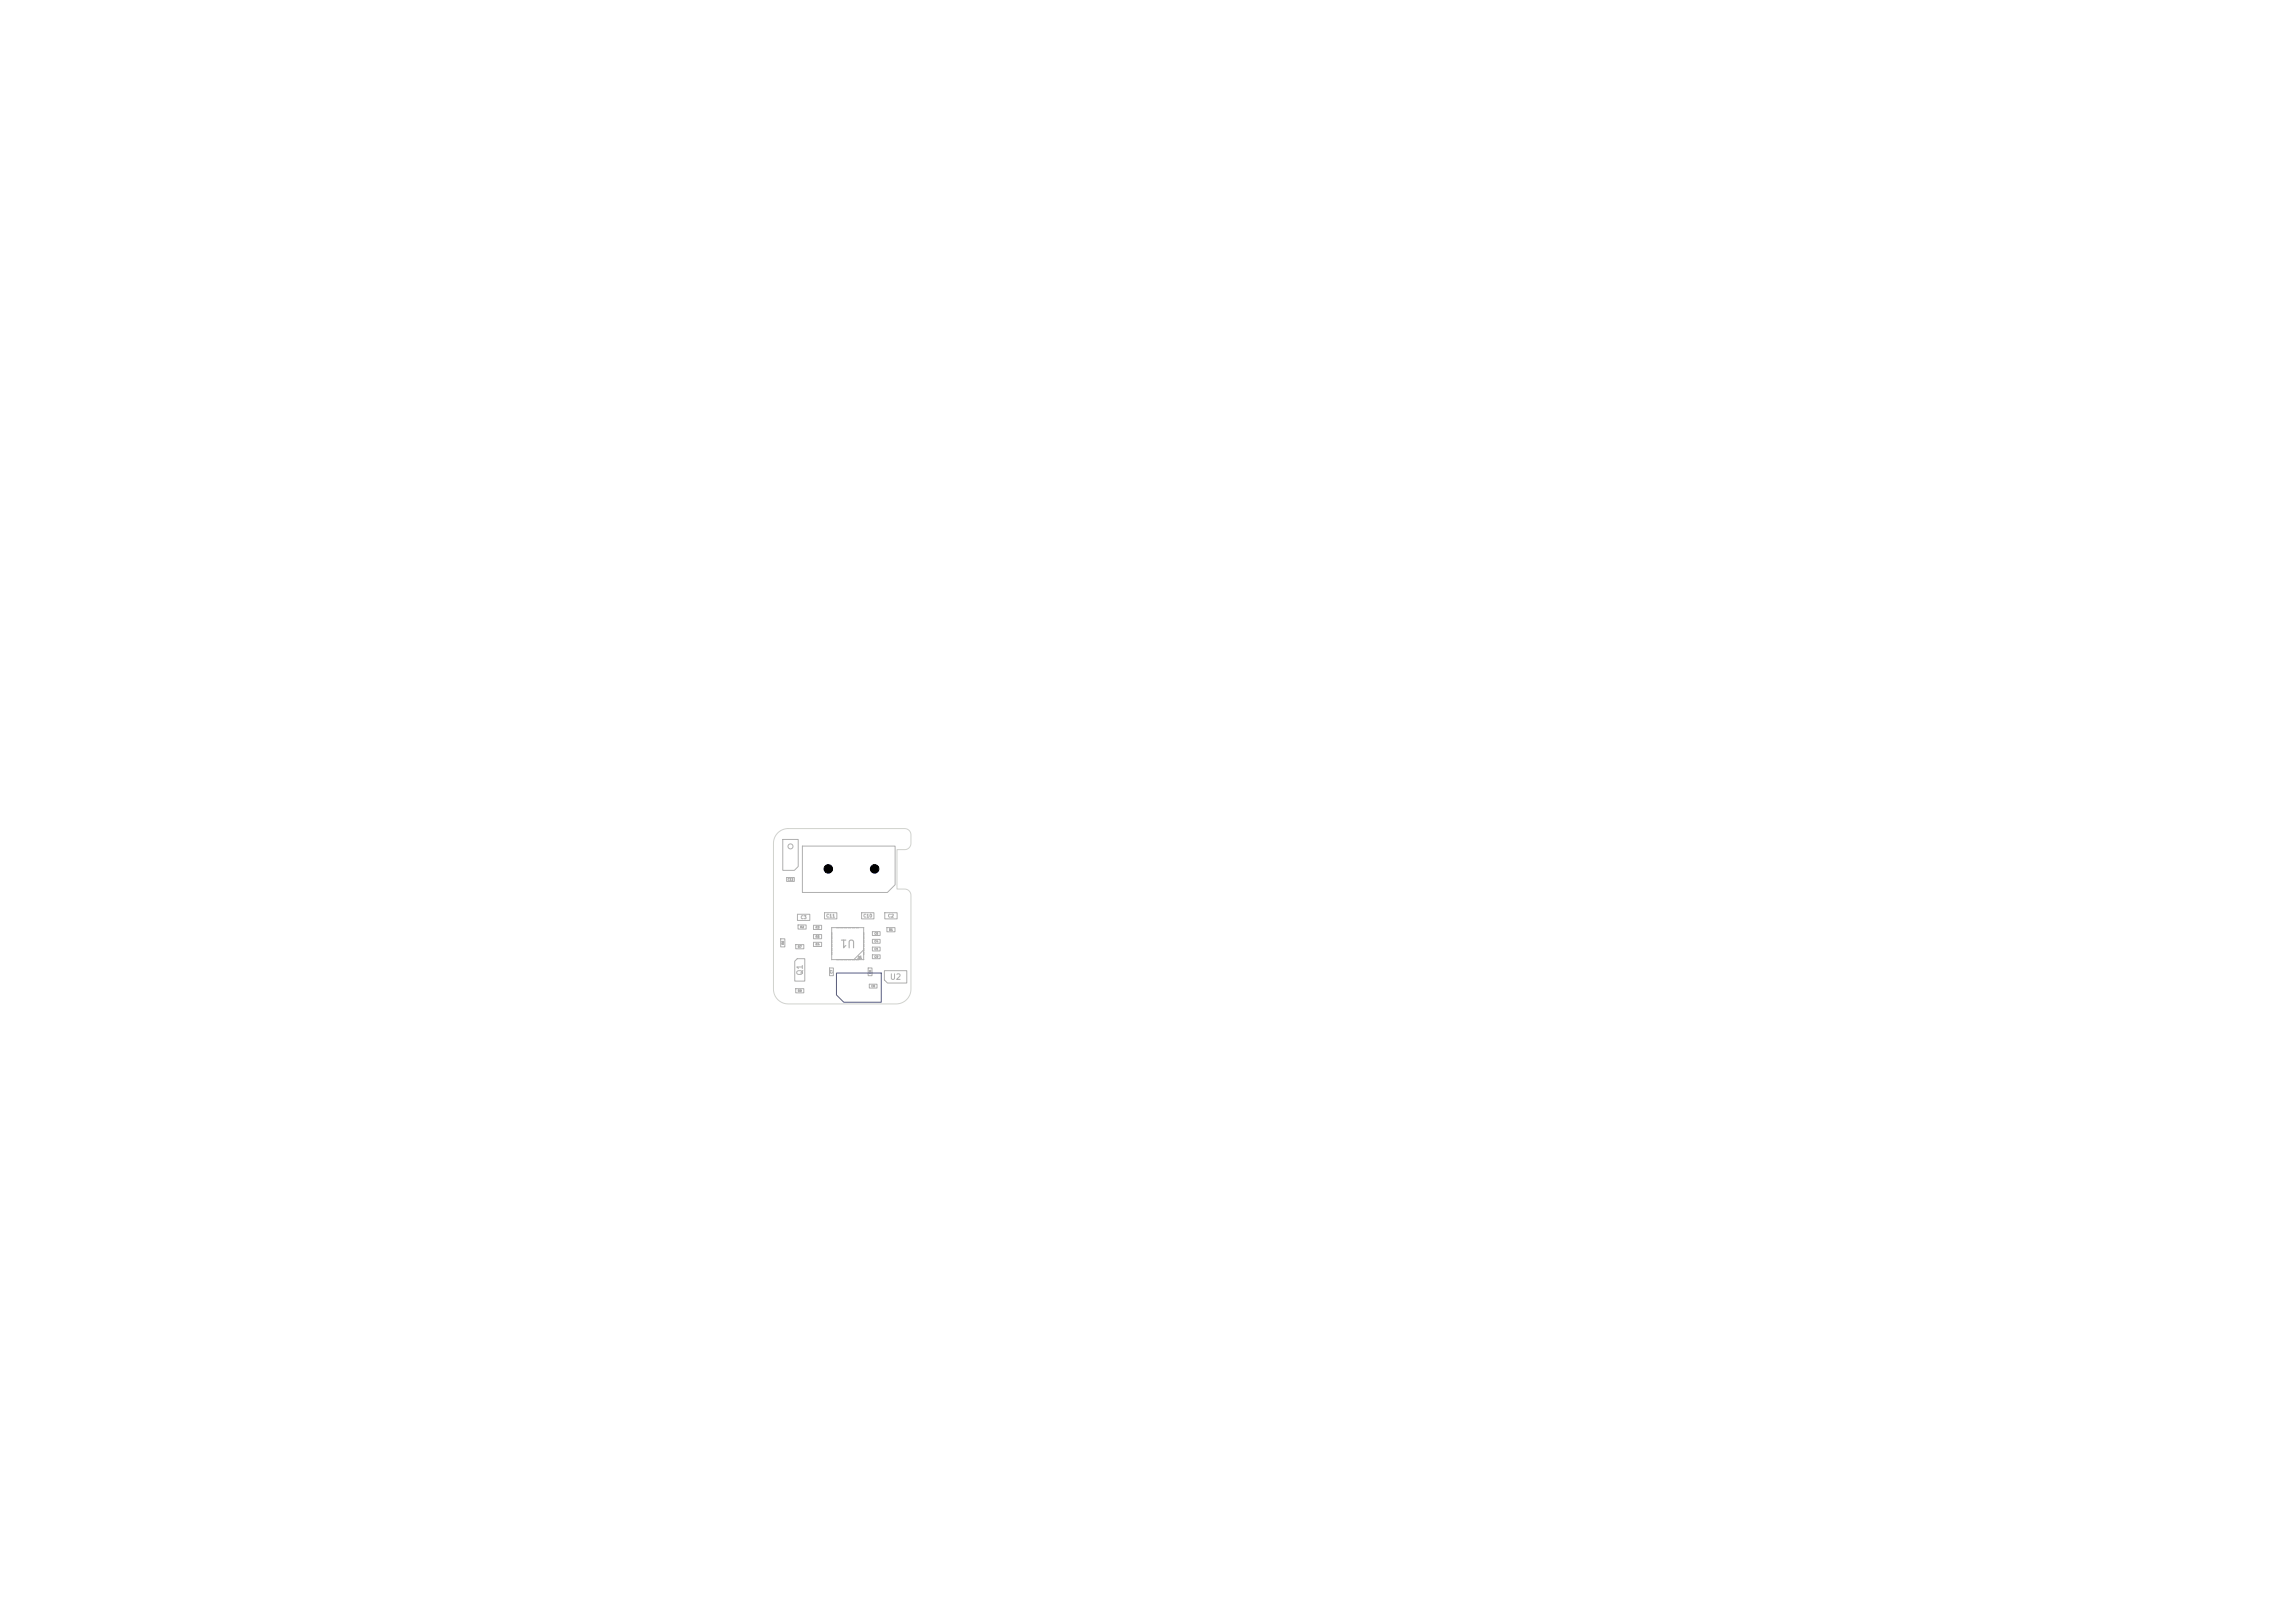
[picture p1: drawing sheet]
<svg xmlns="http://www.w3.org/2000/svg" width="297mm" height="210mm" viewBox="0 0 297 210" stroke-linecap="round" stroke-linejoin="round" font-family="sans-serif">
<defs><g id="words">
<g font-size="1" fill="#afafaf">
<text x="110.8" y="121.3" transform="rotate(-180 110.8 121.3)">U1</text>
<text x="111.7" y="122.8" transform="rotate(-180 111.7 122.8)">*</text>
</g>
<g font-size=".7" fill="#afafaf">
<text x="104" y="126.3" transform="rotate(-90 104 126.3)">Q1</text>
<text x="115.1" y="126.9">U2</text>
</g>
<g font-size=".4" fill="#afafaf">
<text x="103.6" y="119">C3</text>
<text x="106.9" y="118.8">C11</text>
<text x="111.7" y="118.8">C10</text>
<text x="114.9" y="118.8">C2</text>
</g>
<g font-size=".3" fill="#afafaf">
<text x="101.9" y="114">C12</text>
<text x="101.5" y="122.3" transform="rotate(-90 101.5 122.3)">R6</text>
<text x="103.2" y="122.7">R7</text>
<text x="103.5" y="120.1">R2</text>
<text x="105.5" y="122.4">R4</text>
<text x="105.5" y="120.2">R3</text>
<text x="105.5" y="121.4">R5</text>
<text x="113.1" y="123">C1</text>
<text x="113.1" y="121">C5</text>
<text x="113.1" y="122">C4</text>
<text x="113.1" y="124">C9</text>
<text x="115" y="120.5">R1</text>
<text x="103.2" y="128.4">R8</text>
<text x="107.8" y="126" transform="rotate(-90 107.8 126)">C7</text>
<text x="112.7" y="127.8">C8</text>
<text x="112.8" y="126" transform="rotate(-90 112.8 126)">C6</text>
</g>
</g></defs>
<g fill="none" stroke="#afafaf" stroke-width=".13">
<path d="M101.3 108.6h2v3.5l-.5 .5h-1.5zM101.8 113.5h1v.6h-1zM103.2 118.3h1.6v.8h-1.6zM103.3 119.7h1v.5h-1zM103.8 109.5h12v5l-1 1h-11zM105.3 119.7h1v.6h-1zM106.7 118.1h1.6v.8h-1.6zM111.5 118.1h1.6v.8h-1.6zM114.5 118.1h1.6v.8h-1.6zM101 121.5h.6v1h-.6zM102.8 124.4l.4-.3h.9v2.8h-1.3zM103 122.2h1v.6h-1z"/>
<path d="M103 127.9h1v.6h-1zM105.3 121.9h1v.6h-1zM105.3 120.9h1v.6h-1zM107.4 125.2h.4v1h-.4zM107.6 120h4.2v4.2h-4.2zM111.8 122.9l-1.3 1.3M112.4 125.2h.4v1h-.4zM112.5 127.4h1v.4h-1zM112.9 122.5h1v.6h-1zM112.9 120.5h1v.6h-1zM112.9 121.5h1v.6h-1zM112.9 123.5h1v.6h-1z"/>
<path d="M114.5 125.6h2.9v1.6h-2.6l-.3-.4zM114.8 120h1v.6h-1z"/>
<circle cx="102.3" cy="109.5" r=".33"/>
</g>
<g fill="#afafaf" stroke="#afafaf" stroke-width=".13">
<circle cx="107.6" cy="120" r=".01"/>
<circle cx="107.6" cy="120.7" r=".01"/>
<circle cx="107.6" cy="121" r=".01"/>
<circle cx="107.6" cy="121.2" r=".01"/>
<circle cx="107.6" cy="121.5" r=".01"/>
<circle cx="107.6" cy="121.7" r=".01"/>
<circle cx="107.6" cy="122" r=".01"/>
<circle cx="107.6" cy="122.2" r=".01"/>
<circle cx="107.6" cy="122.5" r=".01"/>
<circle cx="107.6" cy="122.7" r=".01"/>
<circle cx="107.6" cy="123" r=".01"/>
<circle cx="107.6" cy="123.2" r=".01"/>
<circle cx="107.6" cy="123.5" r=".01"/>
<circle cx="107.6" cy="124.2" r=".01"/>
<circle cx="108.3" cy="120" r=".01"/>
<circle cx="108.3" cy="124.2" r=".01"/>
<circle cx="108.6" cy="120" r=".01"/>
<circle cx="108.6" cy="124.2" r=".01"/>
<circle cx="108.8" cy="120" r=".01"/>
<circle cx="108.8" cy="124.2" r=".01"/>
<circle cx="109.1" cy="120" r=".01"/>
<circle cx="109.1" cy="124.2" r=".01"/>
<circle cx="109.3" cy="120" r=".01"/>
<circle cx="109.3" cy="124.2" r=".01"/>
<circle cx="109.6" cy="120" r=".01"/>
<circle cx="109.6" cy="124.2" r=".01"/>
<circle cx="109.8" cy="120" r=".01"/>
<circle cx="109.8" cy="124.2" r=".01"/>
<circle cx="110.1" cy="120" r=".01"/>
<circle cx="110.1" cy="124.2" r=".01"/>
<circle cx="110.3" cy="120" r=".01"/>
<circle cx="110.3" cy="124.2" r=".01"/>
<circle cx="110.6" cy="120" r=".01"/>
<circle cx="110.6" cy="124.2" r=".01"/>
<circle cx="110.8" cy="120" r=".01"/>
<circle cx="110.8" cy="124.2" r=".01"/>
<circle cx="111.1" cy="120" r=".01"/>
<circle cx="111.1" cy="124.2" r=".01"/>
<circle cx="111.8" cy="120" r=".01"/>
<circle cx="111.8" cy="120.7" r=".01"/>
<circle cx="111.8" cy="121" r=".01"/>
<circle cx="111.8" cy="121.2" r=".01"/>
<circle cx="111.8" cy="121.5" r=".01"/>
<circle cx="111.8" cy="121.7" r=".01"/>
<circle cx="111.8" cy="122" r=".01"/>
<circle cx="111.8" cy="122.2" r=".01"/>
<circle cx="111.8" cy="122.5" r=".01"/>
<circle cx="111.8" cy="122.7" r=".01"/>
<circle cx="111.8" cy="123" r=".01"/>
<circle cx="111.8" cy="123.2" r=".01"/>
<circle cx="111.8" cy="123.5" r=".01"/>
<circle cx="111.8" cy="124.2" r=".01"/>
</g>
<path d="M108.2 125.9h5.8v3.8h-4.8l-1-1z" fill="none" stroke="#585d84" stroke-width=".13"/>
<path d="M100.7 107.8a1.91 1.91 0 0 1 1.3-.6h15.1a.82 .82 0 0 1 .8 .8v1.1a.82 .82 0 0 1-.8 .8h-1v5.1h1a.82 .82 0 0 1 .8 .9v12.1a1.91 1.91 0 0 1-1.9 1.9h-14a1.91 1.91 0 0 1-1.9-1.9v-18.9a1.91 1.91 0 0 1 .6-1.3z" fill="none" stroke="#d0d2cd" stroke-width=".13"/>
<g fill="#000" stroke="#000" stroke-width=".13">
<circle cx="107.2" cy="112.4" r=".55"/>
<circle cx="113.2" cy="112.4" r=".55"/>
</g>
<use href="#words"/>
</svg>
